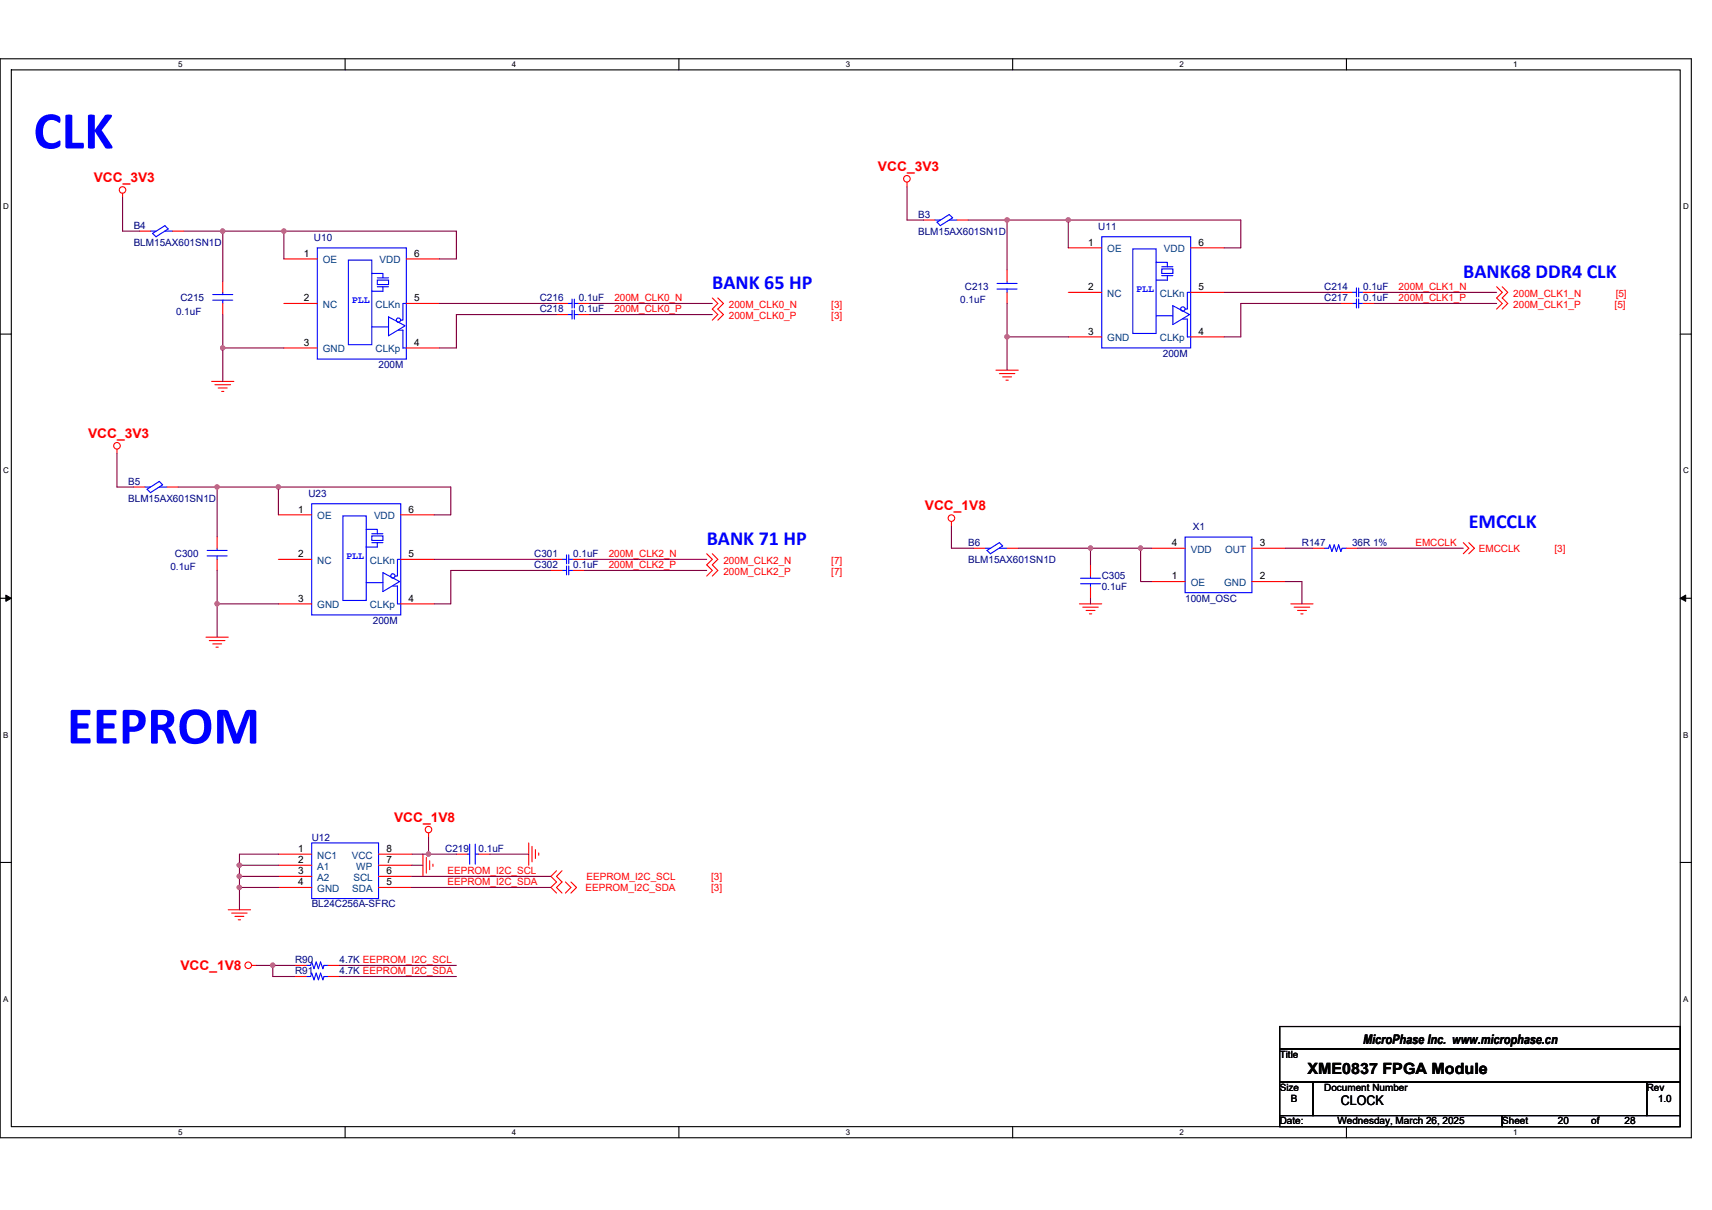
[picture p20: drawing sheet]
<svg xmlns="http://www.w3.org/2000/svg" width="297mm" height="210mm" viewBox="0 0 297 210" stroke-linecap="round" stroke-linejoin="round" font-family="sans-serif">
<defs><g id="words">
<g font-size="9.2" fill="#00f">
<text x="5.8" y="25.8">CLK</text>
<text x="11.6" y="129">EEPROM</text>
</g>
<g font-size="3.5" fill="#00f">
<text x="123.6" y="50.2">BANK 65 HP</text>
<text x="253.9" y="48.2">BANK68 DDR4 CLK</text>
<text x="122.6" y="94.6">BANK 71 HP</text>
<text x="254.8" y="91.7">EMCCLK</text>
</g>
<text font-size="2.7" x="226.9" y="186.4">XME0837 FPGA Module</text>
<g font-size="2.3" fill="#f00">
<text x="152.3" y="29.7">VCC_3V3</text>
<text x="16.3" y="31.6">VCC_3V3</text>
<text x="15.3" y="76">VCC_3V3</text>
<text x="160.5" y="88.6">VCC_1V8</text>
<text x="68.4" y="142.6">VCC_1V8</text>
<text x="31.3" y="168.3">VCC_1V8</text>
</g>
<g font-size="2.3">
<text x="236.5" y="181.1">MicroPhase Inc. www.microphase.cn</text>
<text x="232.6" y="191.8">CLOCK</text>
</g>
<g font-size="1.7" fill="#000080">
<text x="23.2" y="39.7">B4</text>
<text x="54.5" y="41.9">U10</text>
<text x="159.3" y="37.8">B3</text>
<text x="159.3" y="40.7">BLM15AX601SN1D</text>
<text x="190.6" y="39.9">U11</text>
<text x="23.2" y="42.6">BLM15AX601SN1D</text>
<text x="31.3" y="52.3">C215</text>
<text x="93.7" y="52.3">C216</text>
<text x="100.4" y="52.3">0.1uF</text>
<text x="166.6" y="52.7">0.1uF</text>
<text x="167.4" y="50.4">C213</text>
<text x="229.8" y="52.3">C217</text>
<text x="229.8" y="50.4">C214</text>
<text x="236.5" y="52.3">0.1uF</text>
<text x="236.5" y="50.4">0.1uF</text>
<text x="30.5" y="54.6">0.1uF</text>
<text x="93.7" y="54.2">C218</text>
<text x="100.4" y="54.2">0.1uF</text>
<text x="65.7" y="63.9">200M</text>
<text x="201.8" y="61.9">200M</text>
<text x="22.2" y="84.1">B5</text>
<text x="22.2" y="87">BLM15AX601SN1D</text>
<text x="53.5" y="86.3">U23</text>
<text x="168" y="94.7">B6</text>
<text x="207" y="92.1">X1</text>
<text x="225.9" y="94.7">R147</text>
<text x="234.6" y="94.7">36R 1%</text>
<text x="29.6" y="99">0.1uF</text>
<text x="30.3" y="96.7">C300</text>
<text x="92.7" y="98.6">C302</text>
<text x="92.7" y="96.7">C301</text>
<text x="99.5" y="98.6">0.1uF</text>
<text x="99.5" y="96.7">0.1uF</text>
<text x="168" y="97.6">BLM15AX601SN1D</text>
<text x="191.2" y="100.5">C305</text>
<text x="191.2" y="102.5">0.1uF</text>
<text x="205.6" y="104.4">100M_OSC</text>
<text x="64.7" y="108.3">200M</text>
<text x="54.1" y="145.9">U12</text>
<text x="77.3" y="147.8">C219</text>
<text x="83" y="147.8">0.1uF</text>
<text x="54.1" y="157.5">BL24C256A-SFRC</text>
<text x="51.2" y="167.1">R90</text>
<text x="58.9" y="167.1">4.7K EEPROM_I2C_SCL</text>
<text x="51.2" y="169.1">R91</text>
<text x="58.9" y="169.1">4.7K EEPROM_I2C_SDA</text>
</g>
<g font-size="1.7">
<text x="52.7" y="44.5">1</text>
<text x="71.9" y="44.5">6</text>
<text x="188.8" y="42.6">1</text>
<text x="207.9" y="42.6">6</text>
<text x="52.7" y="52.3">2</text>
<text x="71.9" y="52.3">5</text>
<text x="188.8" y="50.3">2</text>
<text x="207.9" y="50.3">5</text>
<text x="52.7" y="60">3</text>
<text x="71.9" y="60">4</text>
<text x="188.8" y="58.1">3</text>
<text x="207.9" y="58.1">4</text>
<text x="51.7" y="88.9">1</text>
<text x="70.9" y="88.9">6</text>
<text x="203.3" y="94.7">4</text>
<text x="218.6" y="94.7">3</text>
<text x="51.7" y="96.7">2</text>
<text x="70.9" y="96.7">5</text>
<text x="203.3" y="100.5">1</text>
<text x="218.6" y="100.5">2</text>
<text x="51.7" y="104.4">3</text>
<text x="70.9" y="104.4">4</text>
<text x="51.7" y="147.8">1</text>
<text x="51.7" y="149.8">2</text>
<text x="67" y="149.8">7</text>
<text x="67" y="147.8">8</text>
<text x="51.7" y="151.7">3</text>
<text x="51.7" y="153.6">4</text>
<text x="67" y="153.6">5</text>
<text x="67" y="151.7">6</text>
<text x="222" y="183.6">Title</text>
<text x="222" y="189.3">Size</text>
<text x="224" y="191.3">B</text>
<text x="229.8" y="189.3">Document Number</text>
<text x="285.7" y="189.3">Rev</text>
<text x="287.7" y="191.3">1.0</text>
<text x="222" y="195.1">Date:</text>
<text x="232.1" y="195.1">Wednesday, March 26, 2025</text>
<text x="260.6" y="195.1">Sheet</text>
<text x="270.3" y="195.1">20</text>
<text x="276.1" y="195.1">of</text>
<text x="281.9" y="195.1">28</text>
</g>
<g font-size="1.7" fill="#004080">
<text x="56" y="45.7">OE</text>
<text x="65.9" y="45.7">VDD</text>
<text x="192.1" y="43.8">OE</text>
<text x="201.9" y="43.8">VDD</text>
<text x="56" y="53.4">NC</text>
<text x="65.2" y="53.4">CLKn</text>
<text x="192.1" y="51.5">NC</text>
<text x="201.2" y="51.5">CLKn</text>
<text x="192.1" y="59.2">GND</text>
<text x="201.2" y="59.2">CLKp</text>
<text x="56" y="61.2">GND</text>
<text x="65.2" y="61.2">CLKp</text>
<text x="55.1" y="90.1">OE</text>
<text x="64.9" y="90.1">VDD</text>
<text x="206.6" y="95.9">VDD</text>
<text x="212.6" y="95.9">OUT</text>
<text x="55.1" y="97.9">NC</text>
<text x="64.2" y="97.9">CLKn</text>
<text x="206.6" y="101.7">OE</text>
<text x="212.4" y="101.7">GND</text>
<text x="55.1" y="105.6">GND</text>
<text x="64.2" y="105.6">CLKp</text>
<text x="55.1" y="149">NC1</text>
<text x="61" y="149">VCC</text>
<text x="55.1" y="150.9">A1</text>
<text x="55.1" y="152.9">A2</text>
<text x="55.1" y="154.8">GND</text>
<text x="61.1" y="154.8">SDA</text>
<text x="61.3" y="152.9">SCL</text>
<text x="61.8" y="150.9">WP</text>
</g>
<g font-size="1.7" fill="#00f">
<text x="61" y="52.5">PLL</text>
<text x="197.1" y="50.6">PLL</text>
<text x="60.1" y="96.9">PLL</text>
</g>
<g font-size="1.7" fill="#f00">
<text x="106.6" y="52.2">200M_CLK0_N</text>
<text x="126.5" y="53.4">200M_CLK0_N</text>
<text x="144.2" y="53.4">[3]</text>
<text x="242.7" y="50.2">200M_CLK1_N</text>
<text x="242.7" y="52.2">200M_CLK1_P</text>
<text x="262.6" y="51.5">200M_CLK1_N</text>
<text x="262.6" y="53.4">200M_CLK1_P</text>
<text x="280.1" y="53.4">[5]</text>
<text x="280.3" y="51.5">[5]</text>
<text x="106.6" y="54.1">200M_CLK0_P</text>
<text x="126.5" y="55.4">200M_CLK0_P</text>
<text x="144.2" y="55.4">[3]</text>
<text x="245.6" y="94.8">EMCCLK</text>
<text x="256.6" y="95.7">EMCCLK</text>
<text x="269.7" y="95.7">[3]</text>
<text x="105.6" y="96.6">200M_CLK2_N</text>
<text x="105.6" y="98.5">200M_CLK2_P</text>
<text x="125.5" y="97.8">200M_CLK2_N</text>
<text x="125.5" y="99.8">200M_CLK2_P</text>
<text x="144.2" y="97.8">[7]</text>
<text x="144.2" y="99.8">[7]</text>
<text x="77.6" y="151.6">EEPROM_I2C_SCL</text>
<text x="77.6" y="153.5">EEPROM_I2C_SDA</text>
<text x="101.6" y="154.6">EEPROM_I2C_SDA</text>
<text x="101.8" y="152.7">EEPROM_I2C_SCL</text>
<text x="123.4" y="152.7">[3]</text>
<text x="123.4" y="154.6">[3]</text>
</g>
<g font-size="1.4">
<text x="30.9" y="11.7">5</text>
<text x="88.8" y="11.7">4</text>
<text x="146.7" y="11.7">3</text>
<text x="204.7" y="11.7">2</text>
<text x="262.6" y="11.7">1</text>
<text x=".5" y="36.3">D</text>
<text x="292" y="36.3">D</text>
<text x=".5" y="82.1">C</text>
<text x="292" y="82.1">C</text>
<text x=".5" y="128">B</text>
<text x="292" y="128">B</text>
<text x=".5" y="173.8">A</text>
<text x="292" y="173.8">A</text>
<text x="30.9" y="197">5</text>
<text x="88.8" y="197">4</text>
<text x="146.7" y="197">3</text>
<text x="204.7" y="197">2</text>
<text x="262.6" y="197">1</text>
</g>
</g></defs>
<path d="M0 10.2h293.5v187.2h-293.5zM2 12.1h289.5v183.4h-289.5z" fill="none" stroke="#000" stroke-width=".19"/>
<g fill="#fff">
<path d="M30.9 10.4h.8v1.6h-.8z"/>
<path d="M30.9 195.7h.8v1.6h-.8z"/>
</g>
<path d="M59.9 10.2v1.9M59.9 195.5v1.9" fill="none" stroke="#000" stroke-width=".19"/>
<g fill="#fff">
<path d="M88.8 10.4h.8v1.6h-.8z"/>
<path d="M88.8 195.7h.8v1.6h-.8z"/>
</g>
<path d="M117.8 10.2v1.9M117.8 195.5v1.9" fill="none" stroke="#000" stroke-width=".19"/>
<g fill="#fff">
<path d="M146.7 10.4h.8v1.6h-.8z"/>
<path d="M146.7 195.7h.8v1.6h-.8z"/>
</g>
<path d="M175.7 10.2v1.9M175.7 195.5v1.9" fill="none" stroke="#000" stroke-width=".19"/>
<g fill="#fff">
<path d="M204.7 10.4h.7v1.6h-.7z"/>
<path d="M204.7 195.7h.7v1.6h-.7z"/>
</g>
<path d="M233.6 10.2v1.9M233.6 195.5v1.9" fill="none" stroke="#000" stroke-width=".19"/>
<g fill="#fff">
<path d="M262.6 10.4h.7v1.6h-.7z"/>
<path d="M262.6 195.7h.7v1.6h-.7z"/>
<path d="M.5 35.1h1v1.5h-1z"/>
<path d="M292 35.1h1v1.5h-1z"/>
<path d="M.5 80.9h1v1.5h-1z"/>
<path d="M292 80.9h1v1.5h-1z"/>
</g>
<path d="M0 58h2M291.5 58h2" fill="none" stroke="#000" stroke-width=".19"/>
<g fill="#fff">
<path d="M.5 126.7h.9v1.6h-.9z"/>
<path d="M292 126.7h.9v1.6h-.9z"/>
</g>
<path d="M0 103.8h2M291.5 103.8h2" fill="none" stroke="#000" stroke-width=".19"/>
<path d="M1 103.3l1 .5-1 .6zM291.5 103.8l1-.5v1.1z" fill="#000" stroke="#000" stroke-width=".17"/>
<g fill="#fff">
<path d="M.5 172.6h.9v1.5h-.9z"/>
<path d="M292 172.6h.9v1.5h-.9z"/>
</g>
<path d="M0 149.7h2M291.5 149.7h2M222 178.1h69.5v3.9h-69.5zM222 182h69.5v5.8h-69.5zM222 187.8h5.8v5.8h-5.8zM222 193.6h38.6v1.9h-38.6zM227.8 187.8h57.9v5.8h-57.9zM260.6 193.6h30.9v1.9h-30.9zM285.7 187.8h5.8v5.8h-5.8z" fill="none" stroke="#000" stroke-width=".19"/>
<g fill="none" stroke="#f00" stroke-width=".19">
<path d="M21.3 33.5v.8M157.4 31.6v.8M160.2 38.2h2M166 38.2h2M24.2 40.1h1.9M29.9 40.1h2M38.6 48.8v1.9M38.6 52.7v1.9M49.3 44.9h5.8M49.3 52.7h5.8M70.5 52.7h5.8M70.5 44.9h5.8"/>
<path d="M96.6 52.7h1.9M96.6 54.6h1.9M100.4 52.7h1.9M100.4 54.6h1.9M123.6 51.7l.9 1-.9 .9 .9 1-.9 1M124.5 51.7l1 1-1 .9 1 1-1 1M174.7 46.9v1.9M174.7 50.7v2M185.4 43h5.8M185.4 50.7h5.8M185.4 58.5h5.8M206.6 58.5h5.8"/>
<path d="M206.6 50.7h5.8M206.6 43h5.8M232.6 52.7h2M232.6 50.7h2M236.5 52.7h1.9M236.5 50.7h1.9M259.7 49.8l.9 .9-.9 1 .9 1-.9 .9M260.6 49.8l1 .9-1 1 1 1-1 .9M20.3 78v.7M36.7 66.2h3.9M37.3 66.8h2.7M37.9 67.3h1.5"/>
<path d="M38.5 67.9h.3M49.3 60.4h5.8M70.5 60.4h5.8M172.8 64.2h3.9M173.4 64.8h2.7M174 65.4h1.5M174.5 66h.4M23.2 84.5h1.9M29 84.5h1.9M37.7 93.2v1.9M37.7 97.1v1.9M48.3 89.3h5.8"/>
<path d="M48.3 97.1h5.8M69.5 97.1h5.8M69.5 89.3h5.8M95.6 99h1.9M95.6 97.1h1.9M99.5 99h1.9M99.5 97.1h1.9M122.6 96.1l1 1-1 .9 1 1-1 1M123.6 96.1l.9 1-.9 .9 .9 1-.9 1M165.1 90.5v.8M168.9 95.1h2M174.7 95.1h2"/>
<path d="M189.2 98v2M199.8 95.1h5.8M217.2 95.1h5.8M227.8 95.1h2M233.6 95.1h1.9M253.9 94.2l.9 .9-.9 1M254.8 94.2l1 .9-1 1M35.7 110.6h3.9M36.3 111.2h2.7M36.9 111.7h1.6M37.5 112.3h.4M48.3 104.8h5.8"/>
<path d="M69.5 104.8h5.8M187.3 104.8h3.9M187.9 105.4h2.7M188.4 105.9h1.6M189 106.5h.4M189.2 101.9v1.9M199.8 100.9h5.8M217.2 100.9h5.8M224 104.8h3.8M224.5 105.4h2.7M225.1 105.9h1.6M225.7 106.5h.4"/>
<path d="M39.6 157.9h3.9M40.2 158.5h2.7M40.8 159h1.5M41.3 159.6h.4M48.3 148.2h5.8M48.3 150.2h5.8M48.3 152.1h5.8M48.3 154h5.8M65.7 148.2h5.8M65.7 154h5.8M65.7 152.1h5.8M65.7 150.2h5.8"/>
<path d="M73.4 148.2v3.9M74 148.8v2.7M74.4 144.5v.8M74.5 149.4v1.5M75.1 150v.3M79.2 148.2h1.9M83 148.2h2M91.7 146.3v3.9M92.3 146.9v2.7M92.9 147.4v1.6M93.5 148v.4M96.6 151.1l-1 1 1 1-1 .9 1 1"/>
<path d="M97.5 151.1l-.9 1 .9 1-.9 .9 .9 1M98.1 153.1l1 .9-1 1M99.1 153.1l.9 .9-.9 1M43.7 167.5h.7M51.2 167.5h1.9M51.2 169.5h1.9M57 167.5h1.9M57 169.5h1.9"/>
<circle cx="21.3" cy="33" r=".57"/>
<circle cx="157.4" cy="31" r=".57"/>
<circle cx="20.3" cy="77.4" r=".57"/>
<circle cx="165.1" cy="89.9" r=".57"/>
<circle cx="74.3" cy="144" r=".57"/>
<circle cx="43.1" cy="167.5" r=".57"/>
</g>
<g fill="none" stroke="#00f" stroke-width=".19">
<path d="M162.2 38.2h.9M162.6 38.6l2.1-1.4 .6 .6-2.2 1.4zM164.7 38.2h1.3M26.1 40.1h1M26.5 40.5l2.1-1.3 .6 .5-2.1 1.4zM28.6 40.1h1.3M36.9 52.1h3.5M36.9 51.1h3.5M38.6 50.7v.4M38.6 52.1v.6M55.1 43h15.4v19.3h-15.4zM60.4 45.1h4.1v14.7h-4.1z"/>
<path d="M64.5 47.5h1.9v.7M64.5 56.7h2.9M65.5 48.6h1.9v.8h-1.9zM65.5 48.2h1.9M65.5 49.8h1.9M66.4 49.8v.7h-1.9M67.4 55l2.9 1.5-2.9 1.8zM69.1 57.3h.8v3.1h.6M70.5 52.7h-.6v2.9h-.4M98.5 52.7h.7M98.5 54.6h.7M99.2 51.9v1.5"/>
<path d="M99.2 53.8v1.6M99.6 51.9v1.5M99.6 53.8v1.6M99.6 52.7h.8M99.6 54.6h.8M173 50.2h3.5M173 49.2h3.5M174.7 48.8v.4M174.7 50.2v.5M191.2 41.1h15.4v19.3h-15.4zM196.6 43.2h4v14.7h-4zM200.6 45.5h1.9v.8"/>
<path d="M200.6 54.8h2.9M201.6 46.3h1.9M201.6 47.8h1.9M201.6 46.7h1.9v.8h-1.9zM202.5 47.8v.8h-1.9M203.5 53l2.9 1.6-2.9 1.7zM205.2 55.4h.8v3.1h.6M206.6 50.7h-.6v2.9h-.4M234.6 52.7h.7M234.6 50.7h.7M235.3 51.9v1.5M235.3 50v1.5"/>
<path d="M235.7 52.7h.8M235.7 50.7h.8M235.7 51.9v1.5M235.7 50v1.5M25.1 84.5h1M25.5 84.9l2.1-1.4 .6 .6-2.1 1.4zM27.6 84.5h1.4M35.9 96.5h3.5M35.9 95.5h3.5M37.7 95.1v.4M37.7 96.5v.6M54.1 87.4h15.4v19.3h-15.4z"/>
<path d="M59.5 89.5h4v14.7h-4zM63.5 91.9h2v.7M64.5 93h1.9v.8h-1.9zM64.5 92.6h1.9M64.5 94.2h1.9M65.5 94.2v.7h-2M66.4 99.4l2.9 1.5-2.9 1.8zM69.5 97.1h-.5v2.9h-.4M97.5 99h.8M97.5 97.1h.8M98.3 98.2v1.6M98.3 96.3v1.5"/>
<path d="M98.7 98.2v1.6M98.7 96.3v1.5M98.7 99h.8M98.7 97.1h.8M170.9 95.1h.9M171.3 95.5l2.1-1.3 .6 .5-2.2 1.4zM173.4 95.1h1.3M189.2 100v.4M205.6 93.2h11.6v9.6h-11.6zM229.8 95.1h.7l.2-.5 .4 1.1 .4-1.1 .4 1.1 .4-1.1 .3 1.1 .3-.6h.7M63.5 101.1h2.9M68.2 101.7h.8v3.1h.5"/>
<path d="M187.5 101.3h3.4M187.5 100.4h3.4M189.2 101.3v.6M54.1 146.3h11.6v9.6h-11.6zM81.1 148.2h.4M81.5 146.5v3.5M82.5 146.5v3.5M82.5 148.2h.5M53.1 167.5h.8l.2-.6 .4 1.2 .4-1.2 .3 1.2 .4-1.2 .4 1.2 .2-.6h.8M53.1 169.5h.8l.2-.6 .4 1.1 .4-1.1 .3 1.1 .4-1.1 .4 1.1 .2-.5h.8"/>
<circle cx="69.1" cy="55.5" r=".38"/>
<circle cx="205.2" cy="53.6" r=".38"/>
<circle cx="68.2" cy="99.9" r=".38"/>
</g>
<g fill="none" stroke="#800040" stroke-width=".19">
<path d="M21.3 34.3v5.8h2.9M157.4 32.4v5.8h2.8M168 38.2h6.7M174.7 38.2h10.7M174.7 38.2v8.7M185.4 38.2h29.9v4.8h-2.9M185.4 38.2v4.8M31.9 40.1h6.7M38.6 40.1v8.7M38.6 54.6v5.8M38.6 40.1h10.7M49.3 40.1v4.8"/>
<path d="M49.3 40.1h29.9v4.8h-2.9M76.3 52.7h20.3M96.6 54.6h-17.4v5.8h-2.9M102.3 52.7h21.3M102.3 54.6h21.3M174.7 52.7v5.8M174.7 58.5h10.7M174.7 58.5v5.7M212.4 50.7h20.2M232.6 52.7h-17.3v5.8h-2.9M238.4 52.7h21.3M238.4 50.7h21.3"/>
<path d="M20.3 78.7v5.8h2.9M38.6 60.4v5.8M38.6 60.4h10.7M30.9 84.5h6.8M37.7 84.5h10.6M37.7 84.5v8.7M37.7 99v5.8M48.3 84.5h29.9v4.8h-2.9M48.3 84.5v4.8M75.3 97.1h20.3M95.6 99h-17.4v5.8h-2.9M101.4 97.1h21.2"/>
<path d="M101.4 99h21.2M165.1 91.3v3.8h3.8M176.7 95.1h12.5M189.2 95.1h8.7M189.2 95.1v2.9M197.9 95.1h1.9M197.9 95.1v5.8h1.9M223 95.1h4.8M235.5 95.1h18.4M37.7 104.8h10.6M37.7 104.8v5.8M189.2 103.8v1"/>
<path d="M223 100.9h2.9v3.9M41.5 154v3.9M41.5 154h6.8M41.5 150.2h6.8M41.5 152.1v1.9M41.5 150.2v1.9M41.5 152.1h6.8M48.3 148.2h-6.8v2M71.5 148.2h2.9M71.5 152.1h24.1M71.5 154h24.1M71.5 150.2h1.9"/>
<path d="M74.4 145.3v2.9M74.4 148.2h4.8M85 148.2h6.7M44.4 167.5h2.9M47.3 167.5h3.9M47.3 167.5v2h3.9M58.9 167.5h20.3M58.9 169.5h20.3"/>
</g>
<g fill="#f0f" stroke="#f0f" stroke-width=".19">
<circle cx="38.6" cy="40.1" r=".38"/>
<circle cx="49.3" cy="40.1" r=".38"/>
<circle cx="38.6" cy="60.4" r=".38"/>
<circle cx="185.3" cy="38.2" r=".38"/>
<circle cx="174.7" cy="38.2" r=".38"/>
<circle cx="174.7" cy="58.4" r=".38"/>
<circle cx="74.3" cy="148.2" r=".38"/>
<circle cx="41.5" cy="154" r=".38"/>
<circle cx="41.5" cy="152.1" r=".38"/>
<circle cx="41.5" cy="150.1" r=".38"/>
<circle cx="47.3" cy="167.5" r=".38"/>
<circle cx="37.7" cy="84.5" r=".38"/>
<circle cx="48.3" cy="84.5" r=".38"/>
<circle cx="37.7" cy="104.8" r=".38"/>
<circle cx="197.9" cy="95.1" r=".38"/>
<circle cx="189.2" cy="95.1" r=".38"/>
</g>
<use href="#words"/>
</svg>
